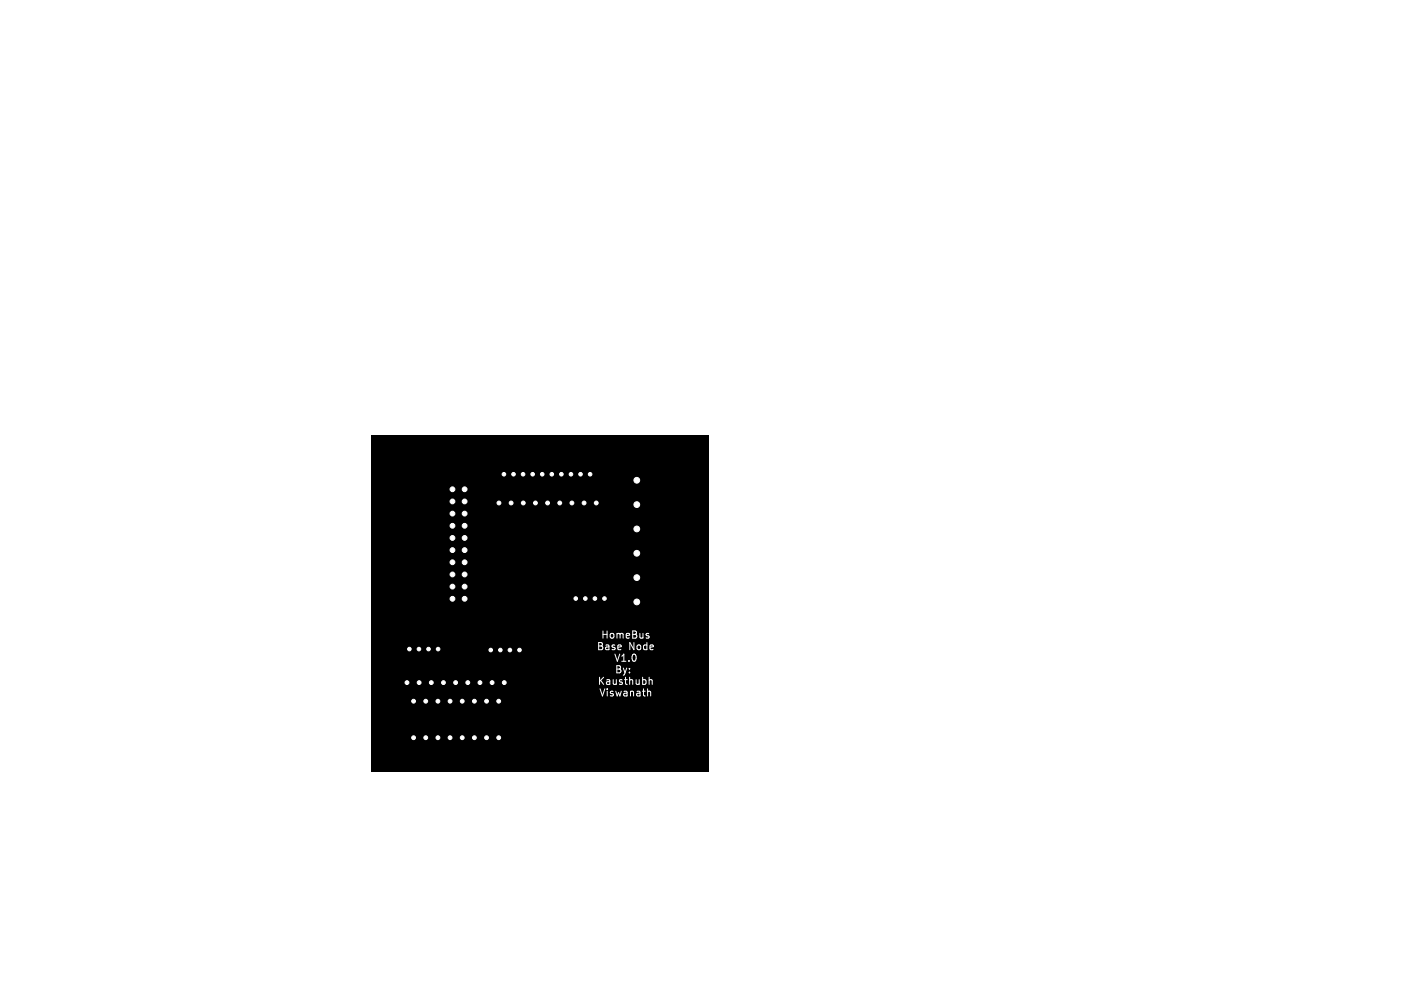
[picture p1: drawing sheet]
<svg xmlns="http://www.w3.org/2000/svg" width="297mm" height="210mm" viewBox="0 0 297 210" stroke-linecap="round" stroke-linejoin="round" font-family="sans-serif">
<defs><g id="words">
<g font-size="2.1" fill="#fff">
<text x="124.6" y="136">Base</text>
<text x="125.4" y="133.6">HomeBus</text>
<text x="131.3" y="136">Node</text>
<text x="124.7" y="143.2">Kausthubh</text>
<text x="128.2" y="138.4">V1.0</text>
<text x="128.3" y="140.8">By:</text>
<text x="125.1" y="145.6">Viswanath</text>
</g>
</g></defs>
<path d="M77.5 90.9h70.6v70.1h-70.6z" fill="#000"/>
<path d="M135.2 132.7l.3 .1 .1 .2-.2 .2h-.3M135.2 132.2l.3 .1M135.3 144.4l.2-.1 .3 .1 .1 .9M135.6 141.4v1.5M135.6 142l.2-.1h.4v1" fill="none" stroke="#fff" stroke-width=".21"/>
<g fill="#fff" stroke="#fff" stroke-width=".21">
<circle cx="124.5" cy="105" r=".4"/>
<circle cx="122" cy="105" r=".4"/>
<circle cx="119.5" cy="105" r=".4"/>
<circle cx="116.9" cy="105" r=".4"/>
<circle cx="114.4" cy="105" r=".4"/>
<circle cx="111.8" cy="105" r=".4"/>
<circle cx="109.3" cy="105" r=".4"/>
<circle cx="106.8" cy="105" r=".4"/>
<circle cx="104.2" cy="105" r=".4"/>
<circle cx="133" cy="100.3" r=".6"/>
<circle cx="133" cy="105.3" r=".6"/>
<circle cx="133" cy="110.4" r=".6"/>
<circle cx="133" cy="115.5" r=".6"/>
<circle cx="133" cy="120.6" r=".6"/>
<circle cx="133" cy="125.7" r=".6"/>
<circle cx="104.2" cy="154" r=".4"/>
<circle cx="101.6" cy="154" r=".4"/>
<circle cx="99.1" cy="154" r=".4"/>
<circle cx="96.5" cy="154" r=".4"/>
<circle cx="94" cy="154" r=".4"/>
<circle cx="91.5" cy="154" r=".4"/>
<circle cx="88.9" cy="154" r=".4"/>
<circle cx="86.4" cy="154" r=".4"/>
<circle cx="86.4" cy="146.4" r=".4"/>
<circle cx="88.9" cy="146.4" r=".4"/>
<circle cx="91.5" cy="146.4" r=".4"/>
<circle cx="94" cy="146.4" r=".4"/>
<circle cx="96.5" cy="146.4" r=".4"/>
<circle cx="99.1" cy="146.4" r=".4"/>
<circle cx="101.6" cy="146.4" r=".4"/>
<circle cx="104.2" cy="146.4" r=".4"/>
<circle cx="91.5" cy="135.5" r=".37"/>
<circle cx="89.5" cy="135.5" r=".38"/>
<circle cx="87.5" cy="135.5" r=".38"/>
<circle cx="85.5" cy="135.5" r=".38"/>
<circle cx="108.5" cy="135.7" r=".37"/>
<circle cx="106.5" cy="135.7" r=".37"/>
<circle cx="104.5" cy="135.7" r=".37"/>
<circle cx="102.5" cy="135.7" r=".37"/>
<circle cx="126.3" cy="125" r=".37"/>
<circle cx="124.3" cy="125" r=".37"/>
<circle cx="122.3" cy="125" r=".38"/>
<circle cx="120.3" cy="125" r=".38"/>
<circle cx="85" cy="142.5" r=".4"/>
<circle cx="87.5" cy="142.5" r=".4"/>
<circle cx="90.1" cy="142.5" r=".4"/>
<circle cx="92.6" cy="142.5" r=".4"/>
<circle cx="95.2" cy="142.5" r=".4"/>
<circle cx="97.7" cy="142.5" r=".4"/>
<circle cx="100.2" cy="142.5" r=".4"/>
<circle cx="102.8" cy="142.5" r=".4"/>
<circle cx="105.3" cy="142.5" r=".4"/>
<circle cx="97" cy="102.1" r=".5"/>
<circle cx="94.5" cy="102.1" r=".5"/>
<circle cx="97" cy="104.7" r=".5"/>
<circle cx="94.5" cy="104.7" r=".5"/>
<circle cx="97" cy="107.2" r=".5"/>
<circle cx="94.5" cy="107.2" r=".5"/>
<circle cx="97" cy="109.8" r=".5"/>
<circle cx="94.5" cy="109.8" r=".5"/>
<circle cx="97" cy="112.3" r=".5"/>
<circle cx="94.5" cy="112.3" r=".5"/>
<circle cx="97" cy="114.8" r=".5"/>
<circle cx="94.5" cy="114.8" r=".5"/>
<circle cx="97" cy="117.4" r=".5"/>
<circle cx="94.5" cy="117.4" r=".5"/>
<circle cx="97" cy="119.9" r=".5"/>
<circle cx="94.5" cy="119.9" r=".5"/>
<circle cx="97" cy="122.5" r=".5"/>
<circle cx="94.5" cy="122.5" r=".5"/>
<circle cx="97" cy="125" r=".5"/>
<circle cx="94.5" cy="125" r=".5"/>
<circle cx="123.3" cy="99" r=".37"/>
<circle cx="121.3" cy="99" r=".38"/>
<circle cx="119.3" cy="99" r=".38"/>
<circle cx="117.3" cy="99" r=".38"/>
<circle cx="115.3" cy="99" r=".38"/>
<circle cx="113.3" cy="99" r=".38"/>
<circle cx="111.3" cy="99" r=".38"/>
<circle cx="109.3" cy="99" r=".38"/>
<circle cx="107.3" cy="99" r=".38"/>
<circle cx="105.3" cy="99" r=".38"/>
</g>
<use href="#words"/>
</svg>
